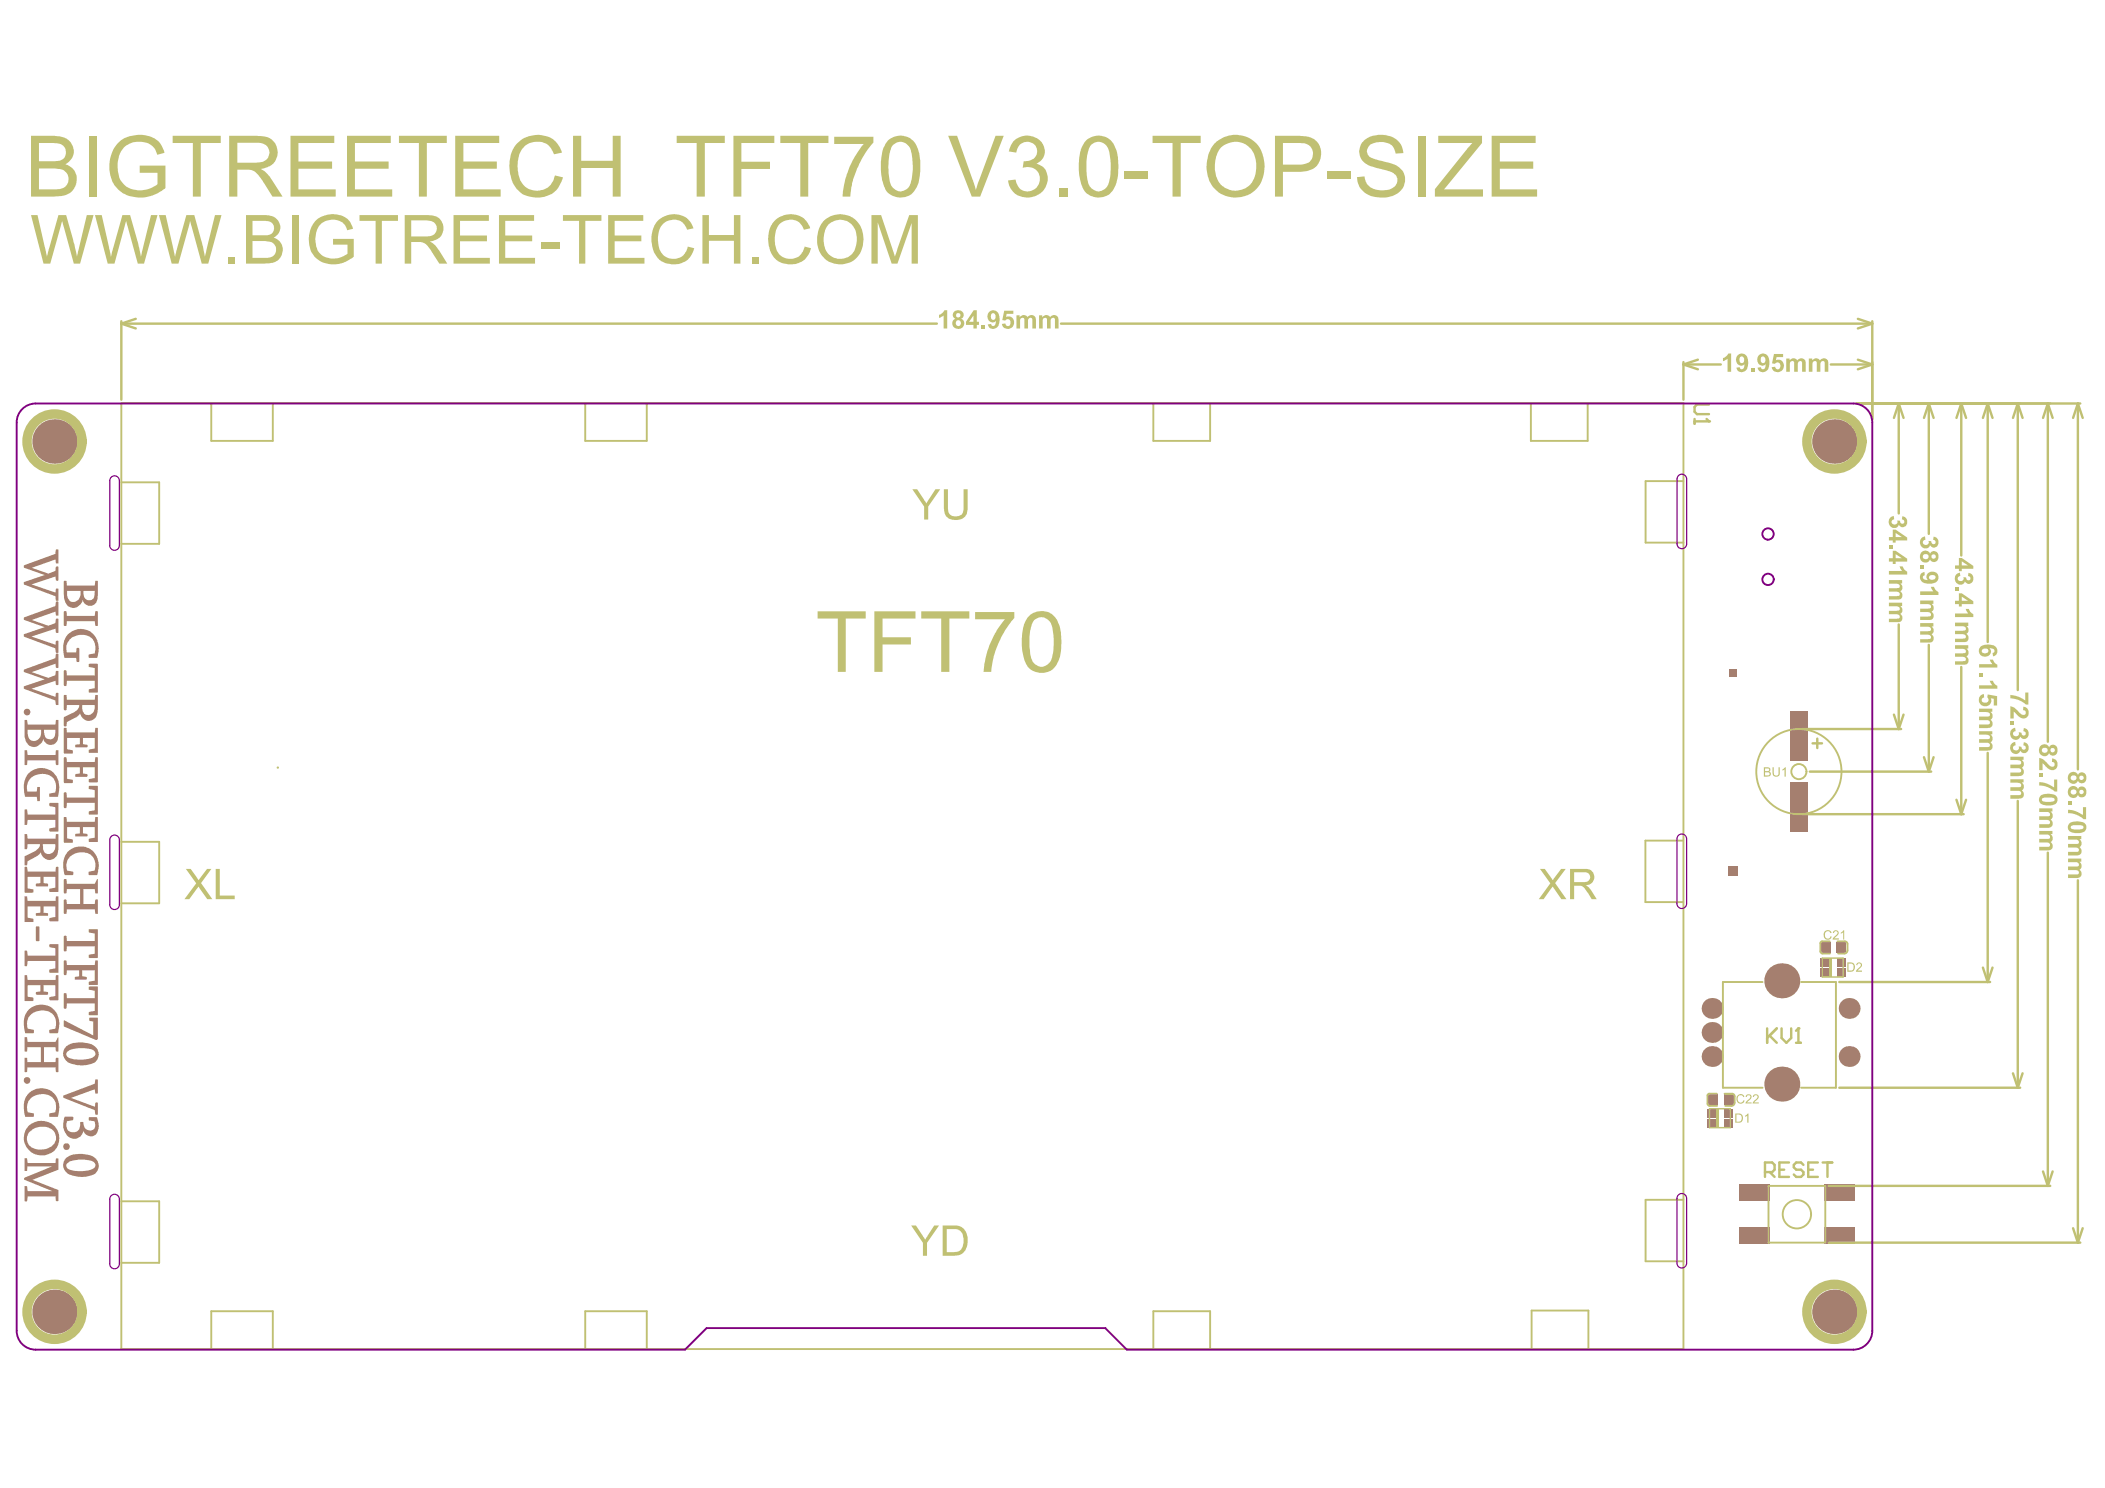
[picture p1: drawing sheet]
<svg xmlns="http://www.w3.org/2000/svg" width="297mm" height="210mm" viewBox="0 0 297 210" stroke-linecap="round" stroke-linejoin="round" font-family="sans-serif">
<g fill="#a57f6f">
<path d="M3.4 79.8l4.4-1.7 .1-.5h.3v1.9l-.3-.1-.1-.5-3.3 1.2 2.3 .8 1-.4 .1-.6h.3v2h-.2l-.1-.1-.1-.5-3.4 1.1 3.4 1.2 .1-.5 .3-.1v1.7h-.3l-.1-.6-4.4-1.7v-.3l2.9-1-2.9-1z"/>
<path d="M3.4 87.2l4.4-1.7 .1-.6h.3v1.9h-.3l-.1-.5-3.3 1.2 2.3 .8 1-.4 .1-.6h.3v1.9h-.3l-.1-.5-3.4 1.1 3.4 1.1 .1-.4 .3-.1v1.7l-.3-.1-.1-.6-4.4-1.6v-.3l2.9-1-2.9-1z"/>
<path d="M3.4 94.5l4.4-1.7 .1-.6 .3 .1v1.9h-.3l-.1-.6-3.3 1.2 2.3 .8 1-.3 .1-.7h.3v2h-.3l-.1-.6-3.4 1.2 3.4 1.1 .1-.5 .3-.1v1.8l-.3-.1-.1-.6-4.4-1.6v-.4l2.9-1-2.9-1z"/>
<path d="M3.5 105.9h.3l.1 .6h3.9l.1-.7h.3v2.1h-.2l-.1-.1-.1-.5h-3.9l-.1 .6h-.3z"/>
<path d="M3.9 109.2a2.56 2.56 0 0 1 3-.6 2.56 2.56 0 0 1 1.4 2.8l-.2 1h-1.1v-.5l.8-.2a1.87 1.87 0 0 0-.3-2 1.87 1.87 0 0 0-2-.5 1.89 1.89 0 0 0-1.6 2.5h1.3l.1-.7h.3v1.9l-.3 .1-.1-.6h-1.6l-.1-.2a3.6 3.6 0 0 1 .4-3z"/>
<path d="M3.5 114.2h.3l.1 .7h3.9v-1l-.8-.2v-.3v-.1h1.2v4h-1.1l-.1-.1v-.4l.8-.1v-1h-3.9l-.1 .7h-.3z"/>
<path d="M3.5 122.3h.3l.1 .6h3.9l.1-.6h.3v3.5h-1.2v-.4l.8-.2v-1.5h-1.7v.9h.6v.4h-1.6v-.4h.6v-.9h-1.8v1.6l.8 .2v.4h-1.2z"/>
<path d="M3.5 126.5h.3l.1 .6h3.9l.1-.7h.3v3.5h-1.2v-.4l.8-.1v-1.5h-1.7v.8l.7 .1v.4l-1.7-.1v-.3l.6-.1v-.8h-1.8v1.6l.8 .1v.4l-1.2 .1z"/>
<path d="M5.1 130.7h.5v2l-.1 .1h-.3l-.1-.1z"/>
<path d="M3.5 134.1l.3 .1 .1 .6h3.9v-1l-.8-.2v-.4h1.2v4l-1.2-.1v-.3l.8-.2v-1h-3.9l-.1 .7h-.3z"/>
<path d="M3.5 137.6h.3l.1 .6h3.9l.1-.6h.3v3.4l-1.1 .1-.1-.1v-.4l.8-.1v-1.5h-1.7v.9h.6l.1 .4h-.1h-1.5l-.1-.1v-.3h.6v-.9h-1.8v1.6l.7 .1 .1 .4-1.2 .1z"/>
<path d="M4.1 142.4l.3-.2a2.66 2.66 0 0 1 2.6-.2l.2 .1a3.1 3.1 0 0 1 .9 3.7l-1.1-.1v-.4l.8-.2 .1-.6a1.75 1.75 0 0 0-2.2-1.9 1.87 1.87 0 0 0-1.8 2.5l.8 .1 .1 .5-1.2 .1-.2-1.1a3.1 3.1 0 0 1 .3-1.8z"/>
<path d="M3.5 146.4h.3l.1 .6h3.9l.4-.7v.1v1.9h-.3l-.1-.6h-1.6v2.1h1.6l.1-.6h.3v2h-.3l-.1-.6h-3.9l-.1 .6h-.3v-2h.3l.1 .6h1.9v-2.1h-1.9l-.1 .6h-.3z"/>
<path d="M4.1 154.2l.3-.2a2.66 2.66 0 0 1 2.6-.2l.2 .1a3.1 3.1 0 0 1 .9 3.7l-1.1-.1v-.4l.8-.2 .1-.6a1.75 1.75 0 0 0-2.2-1.9 1.87 1.87 0 0 0-1.8 2.5l.8 .1 .1 .5-1.2 .1-.2-1.1a3.1 3.1 0 0 1 .3-1.8z"/>
<path d="M3.5 163.4h.3l.1 .7h3.9l.1-.7 .3 .1v1.5l-3.6 1.4 3.6 1.5v1.6l-.3-.1-.1-.6h-3.9l-.1 .7-.3-.1v-2.1l.3 .1 .1 .6h3.5l-4-1.6 .1-.3 3.9-1.6h-3.5l-.1 .6-.3 .1z"/>
<path d="M9.1 86.2l.3 .1v.6h4v-.6l.3-.1 .1 2-.4 .1v-.7h-4v.7h-.3l-.1-.1z"/>
<path d="M9.6 89.5a2.54 2.54 0 0 1 2.9-.5 2.54 2.54 0 0 1 1.4 2.6l-.1 .9-.1 .3-1.2-.1v-.4l.9-.2a2.04 2.04 0 0 0-.5-2.1 2.39 2.39 0 0 0-3 .1 1.73 1.73 0 0 0-.5 1.9h1.4v-.5h.4v1.9h-.4v-.6h-1.6l-.1-.2a3.4 3.4 0 0 1 .5-3.1z"/>
<path d="M9 94.6l.1-.1 .3 .1v.7h4v-1.1l-.8-.1-.1-.4 1.2-.1 .1 4.1h-1.3l.1-.5 .8-.1v-1.1h-4v.7l-.1 .1h-.2l-.1-.2z"/>
<path d="M9 102.7h.4v.6h4v-.6h.4v3.5h-1.3l.1-.5 .8-.1v-1.5h-1.7v.9h.6v.4h-1.7l.1-.4h.6v-.9h-1.8v1.6l.8 .2v.4h-1.2z"/>
<path d="M9.1 106.8l.3 .1v.6h4v-.6l.4-.1v3.5h-1.3l.1-.4 .8-.1v-1.6h-1.7v.9l.6 .1v.4h-1.7l.1-.4 .6-.1v-.9h-1.8v1.7l.7 .1 .1 .4-1.2 .1-.1-.2z"/>
<path d="M9 111.9l.1-.1 .3 .1v.6h4v-1l-.8-.2-.1-.4 1.2-.1 .1 4-1.3 .1 .1-.5 .8-.1v-1h-4v.6l-.1 .1h-.2l-.1-.1z"/>
<path d="M9 115.3h.4v.6h4v-.6h.4v3.4h-1.3l.1-.4 .8-.1v-1.5h-1.7v.9h.6v.4h-1.7l.1-.4h.6v-.9h-1.8v1.6l.7 .1 .1 .4-1.2 .1z"/>
<path d="M9.6 120.1l.2-.2a2.65 2.65 0 0 1 2.8-.2 2.37 2.37 0 0 1 1 1.1l.1 .2a3.2 3.2 0 0 1-.1 2.5h-1l-.1-.2 .1-.4 .8-.1 .1-.6a1.86 1.86 0 0 0-2.5-1.9 1.93 1.93 0 0 0-1.5 2.5l.8 .1v.5l-.1 .1-1.1-.1-.2-1v-.6a2.63 2.63 0 0 1 .7-1.7z"/>
<path d="M9.1 124l.3 .1v.6h4l.3-.7h.1v2h-.4v-.6h-1.6v2.1h1.6v-.6h.3l.1 2h-.4v-.6h-4v.6h-.4v-1.9l.1-.1 .3 .1v.5h1.9v-2.1h-1.9v.6h-.3z"/>
<path d="M9.1 132h.3v.7h4v-1l-.8-.1-.1-.5h1.3v4h-1.3l.1-.4 .8-.2v-1h-4v.6l-.3 .1z"/>
<path d="M9 135.6h.4v.5h4v-.6h.4v3.4h-1.3l.1-.4 .8-.2v-1.4h-1.8v.8l.6 .1v.4h-1.6v-.4l.6-.1v-.8h-1.8v.6l-.3 .1-.1-.2z"/>
<path d="M9 140.2l.4-.1v.7h4v-1l-.8-.2-.1-.4 1.2-.1 .1 4.1h-1.3l.1-.5 .8-.1v-1h-4v.6l-.1 .1h-.3z"/>
<path d="M9 144l.1-.1 4.1 2.2v-2l-.5-.1-.1-.4h1.2v3l-.3 .1-4.5-1.9z"/>
<path d="M8.9 154.5l4.5-1.6v-.6h.4l-.1 2-.3-.1v-.5l-3.4 1.2 3.4 1.2v-.5l.3-.1 .1 1.7h-.4v-.6l-4.4-1.7z"/>
<path d="M9.1 157.6h1.2v.4l-.8 .2a1.02 1.02 0 0 0 .7 1.5 1.02 1.02 0 0 0 1.1-1.3l.1-.1h.3a1.23 1.23 0 0 0 .7 1.1 .77 .77 0 0 0 .9-.2 .77 .77 0 0 0 .1-.9l-.1-.1-.8-.2v-.3h1.2a2.2 2.2 0 0 1-.3 2.4 1.1 1.1 0 0 1-1.6-.6 1.34 1.34 0 0 1-1.3 1.1 1.34 1.34 0 0 1-1.3-.9 2.83 2.83 0 0 1-.1-2.1z"/>
<path d="M6.2 102.9a1.12 1.12 0 0 0 .7 1.4 .74 .74 0 0 0 .9-.8v-.6zM3.9 102.9v.5a.94 .94 0 0 0 .3 .9 .94 .94 0 0 0 1 .1 1.26 1.26 0 0 0 .6-1.5zM3.5 101.6h.3l.1 .6h3.9l.1-.6h.3v1.7a1.59 1.59 0 0 1-.6 1.7 1.07 1.07 0 0 1-1.5-.8 1.33 1.33 0 0 1-2.1 .9l-.4-.6-.1-.6z"/>
<path d="M6 119.1a1.23 1.23 0 0 0 .7 1.4 1.06 1.06 0 0 0 1.1-1.4zM3.5 117.7h.3l.1 .6h3.9l.1-.6h.3v1.7a1.78 1.78 0 0 1-.6 1.7 1.23 1.23 0 0 1-1.8-.9l-.5 .5-1.4 .8-.1 .6h-.3v-1.3l1.5-.7a1.16 1.16 0 0 0 .6-1h-1.7l-.1 .7h-.3z"/>
<path d="M4 158.8a2.59 2.59 0 0 1 4.3 1.4 2.5 2.5 0 0 1-1.6 2.7 2.5 2.5 0 0 1-2.9-1 2.45 2.45 0 0 1 .2-3.1zM4.1 159.8a1.5 1.5 0 0 0 1.1 2.3 2.3 2.3 0 0 0 2.6-1.1 1.63 1.63 0 0 0-1.9-2.1 2.46 2.46 0 0 0-1.8 .9z"/>
<path d="M11.8 83.4v.1a.9 .9 0 0 0 1 1.1h.1a.96 .96 0 0 0 .5-1v-.2zM9.5 83.4v.3a.92 .92 0 0 0 .4 1.1 .92 .92 0 0 0 1.1-.1 1.47 1.47 0 0 0 .4-1.3zM9 82h.4v.6h4v-.6l.4-.1v1.8a1.73 1.73 0 0 1-.5 1.6 1.03 1.03 0 0 1-1.6-.7 1.31 1.31 0 0 1-1.4 1.2 1.31 1.31 0 0 1-1.2-1.4z"/>
<path d="M11.6 99.5a1.06 1.06 0 0 0 .9 1.4l.2-.1a1.14 1.14 0 0 0 .7-1.3zM9 98.1h.4v.6h4v-.6l.4-.1v1.8a1.61 1.61 0 0 1-1 1.9 1.28 1.28 0 0 1-1.5-1.1l-.4 .5-1.5 .8v.5l-.3 .1-.1-.2v-1.1l1.5-.8a1.16 1.16 0 0 0 .7-.9h-1.8v.6l-.3 .1-.1-.1z"/>
<path d="M9.4 148.4a.66 .66 0 0 0 .7 1h.4a4.7 4.7 0 0 0 2.8-.4 .69 .69 0 0 0 0-.7 .69 .69 0 0 0-.7-.3l-.2-.1a4.1 4.1 0 0 0-2.9 .4zM9.3 147.7a3.9 3.9 0 0 1 3.9-.2 1.47 1.47 0 0 1 .7 1.7 1.47 1.47 0 0 1-1.5 1 4.1 4.1 0 0 1-3-.5 1.36 1.36 0 0 1-.1-2z"/>
<path d="M9.4 164.2a.66 .66 0 0 0 .7 .9h.4a4.7 4.7 0 0 0 2.8-.4 .69 .69 0 0 0 0-.7 .69 .69 0 0 0-.7-.3h-.2a4.1 4.1 0 0 0-2.9 .4zM9.3 163.4a3.9 3.9 0 0 1 3.9-.2 1.47 1.47 0 0 1 .7 1.7 1.47 1.47 0 0 1-1.5 1 4.1 4.1 0 0 1-3-.5 1.36 1.36 0 0 1-.1-2z"/>
<circle cx="3.8" cy="100.4" r=".47"/>
<circle cx="3.8" cy="152.4" r=".46"/>
<circle cx="9.4" cy="161.8" r=".47"/>
<circle cx="260.9" cy="142.3" r="1.47"/>
<circle cx="251.4" cy="152.9" r="2.47"/>
<circle cx="241.6" cy="142.3" r="1.47"/>
<circle cx="241.6" cy="145.6" r="1.47"/>
<circle cx="260.9" cy="149" r="1.47"/>
<circle cx="251.4" cy="138.4" r="2.47"/>
<circle cx="241.6" cy="149" r="1.47"/>
<circle cx="258.9" cy="185.1" r="3.1"/>
<circle cx="258.9" cy="62.3" r="3.1"/>
<circle cx="7.7" cy="185.1" r="3.1"/>
<circle cx="7.7" cy="62.3" r="3.1"/>
</g>
<g fill="#a57f6f">
<path d="M244 94.4h1.1v1h-1.1z" fill-rule="evenodd"/>
<path d="M243.8 122.3h1.4v1.3h-1.4z" fill-rule="evenodd"/>
<path d="M241.1 154.4h1.4v1.5h-1.4z" fill-rule="evenodd"/>
<path d="M259.2 135.2h1.2v1.2h-1.2z" fill-rule="evenodd"/>
<path d="M259.2 132.9h1.3v1.5h-1.3z" fill-rule="evenodd"/>
<path d="M256.8 135.2h1.2v1.2h-1.2z" fill-rule="evenodd"/>
<path d="M257 132.9h1.4v1.5h-1.4z" fill-rule="evenodd"/>
<path d="M243.3 157.9h1.2v1.2h-1.2z" fill-rule="evenodd"/>
<path d="M240.9 157.9h1.2v1.2h-1.2z" fill-rule="evenodd"/>
<path d="M243.3 154.4h1.3v1.5h-1.3z" fill-rule="evenodd"/>
<path d="M259.2 136.6h1.2v1.2h-1.2z" fill-rule="evenodd"/>
<path d="M256.8 136.6h1.2v1.2h-1.2z" fill-rule="evenodd"/>
<path d="M243.3 156.4h1.2v1.2h-1.2z" fill-rule="evenodd"/>
<path d="M240.9 156.4h1.2v1.2h-1.2z" fill-rule="evenodd"/>
<path d="M252.6 100.4h2.4v6.9h-2.4z" fill-rule="evenodd"/>
<path d="M252.6 110.4h2.4v6.9h-2.4z" fill-rule="evenodd"/>
<path d="M257.4 173.2h4.3v2.2h-4.3z" fill-rule="evenodd"/>
<path d="M245.4 173.2h4.3v2.2h-4.3z" fill-rule="evenodd"/>
<path d="M257.4 167.2h4.3v2.2h-4.3z" fill-rule="evenodd"/>
<path d="M245.4 167.2h4.3v2.2h-4.3z" fill-rule="evenodd"/>
</g>
<g fill="none" stroke="#c0c073" stroke-width=".34">
<path d="M17.1 45.3v11.1M17.1 45.7l2.1 .6M17.1 45.7h115.1M19.2 45l-2.1 .7M149.7 45.7h114.5M237.6 51.1v5.3M237.6 51.4l2 .7M237.6 51.4h5.2M239.6 50.7l-2 .7M258.3 51.4h5.9M262 56.9h31.6M262.2 45l2 .7"/>
<path d="M262.2 50.7l2 .7M264.2 45.3v13.8M264.2 51.4l-2 .7M264.2 45.7l-2 .6M267.9 56.9l-.6 2.1M267.9 56.9v15.5M267.9 56.9l.7 2.1M272.2 56.9l-.7 2.1M272.2 56.9l.7 2.1M272.2 56.9v18.4M276.8 56.9l.6 2.1M276.8 56.9v21.5"/>
<path d="M276.8 56.9l-.7 2.1M280.5 56.9l-.7 2.1M280.5 56.9l.7 2.1M280.5 56.9v33.7M284.7 56.9l.7 2.1M284.7 56.9v40.4M284.7 56.9l-.6 2.1M289 56.9l-.7 2.1M289 56.9l.7 2.1M289 56.9v47.7M293.2 56.9l.7 2.1M293.2 56.9v51.6"/>
<path d="M293.2 56.9l-.7 2.1M267.9 88.1v14.7M272.2 91v17.8M276.8 94.1v20.8M39.2 108.3h.1M254.3 114.9h22.8M254.3 102.8h14M255.4 108.8h17.1M267.3 100.8l.6 2M268.6 100.8l-.7 2M271.5 106.8l.7 2M272.9 106.8l-.7 2"/>
<path d="M276.1 112.8l.7 2.1M277.4 112.8l-.6 2.1M280.5 106.2v32.3M284.7 113v40.4M259.5 138.5h21.3M279.8 136.5l.7 2M281.2 136.5l-.7 2M289 120.3v47M293.2 124.2v51.1M259.5 153.4h25.6M284.1 151.4l.6 2M285.4 151.4l-.7 2"/>
<path d="M258 175.3h35.6M258 167.3h31.3M288.3 165.3l.7 2M289.7 165.3l-.7 2M292.5 173.3l.7 2M293.9 173.3l-.7 2"/>
</g>
<g fill="none" stroke="#c0c073" stroke-width=".27">
<path d="M17.1 56.9h220.5v133.4h-220.5zM29.8 56.9v5.3h8.7v-5.3M82.6 56.9v5.3h8.7v-5.3M162.7 56.9v5.3h8.1v-5.3M216 56.9v5.3h8v-5.3M17.1 68h5.4v8.7h-5.4M237.6 67.9h-5.4v8.6h5.4M17.1 118.7h5.4v8.7h-5.4M237.5 118.6h-5.3v8.7h5.3M248.7 138.5h-5.6v14.9h5.6M254.1 138.5h5v14.9h-5M256.9 133v1.2"/>
<path d="M257.1 132.8h1.1M257.2 134.5h1M259.3 132.8h1M259.4 134.5h.9M260.7 133.2v.8M241 154.5v1.2M241.2 154.3h1.1M241.3 156h1M243.4 154.3h1M243.4 156h.9M244.8 154.6v.9M17.1 169.5h5.4v8.6h-5.4"/>
<path d="M237.6 169.2h-5.4v8.7h5.4M249.6 167.3h8v8h-8zM29.8 190.3v-5.3h8.7v5.3M82.6 190.3v-5.3h8.7v5.3M162.7 190.3v-5.3h8.1v5.3M216.1 190.2v-5.3h8v5.3"/>
</g>
<path d="M257.1 135.2h3v2.6h-3zM241.2 156.4h3v2.7h-3z" fill="none" stroke="#c0c073" stroke-width=".2"/>
<path d="M258.3 135.2v2.6M242.4 156.4v2.7" fill="none" stroke="#c0c073" stroke-width=".41"/>
<g fill="#c0c073">
<path d="M271.2 75.9l.4-.2 .1 .4a.4 .4 0 0 0-.3 .5 .4 .4 0 0 0 .5 .3 .4 .4 0 0 0 .2-.5l.4-.1a.31 .31 0 0 0 .2 .5 .31 .31 0 0 0 .4-.2 .31 .31 0 0 0-.2-.4v-.5a.78 .78 0 0 1 .6 .8 .78 .78 0 0 1-.7 .8l-.5-.4a.75 .75 0 0 1-.9 .4 .75 .75 0 0 1-.5-.9z"/>
<path d="M271 79.8h.5v.5h-.5z"/>
<path d="M271 83.4h1.8l-.3-.6h.4a1.17 1.17 0 0 0 .6 .7v.4h-2.5z"/>
<path d="M271 84.7h1.8v.5h-.2a.68 .68 0 0 1 0 1.1 .63 .63 0 0 1 .2 .8 .63 .63 0 0 1-.7 .4h-1.1v-.5h1a.34 .34 0 0 0 .5-.3 .34 .34 0 0 0-.5-.4h-1v-.4h1a.36 .36 0 0 0 .4-.1 .36 .36 0 0 0 .1-.3l-.4-.3h-1.1z"/>
<path d="M271 87.9h1.8v.5h-.2a.68 .68 0 0 1 0 1.1 .63 .63 0 0 1 .2 .7 .63 .63 0 0 1-.7 .4h-1.1v-.4h1a.34 .34 0 0 0 .5-.4 .34 .34 0 0 0-.5-.3h-1v-.5h1a.36 .36 0 0 0 .4 0 .36 .36 0 0 0 .1-.4l-.4-.2h-1.1z"/>
<path d="M262 135.9a.43 .43 0 0 1 .7 .1 .43 .43 0 0 1-.3 .6l-.3 .3h.6v.2h-.8l.1-.3 .3-.3a.31 .31 0 0 0 .3-.3 .31 .31 0 0 0-.3-.3l-.2 .1v.2l-.2-.1z"/>
<path d="M250.1 108.2h.2v.8a.35 .35 0 0 0 .3 .4 .35 .35 0 0 0 .4-.4v-.8h.1v.8a.51 .51 0 0 1-.5 .6 .51 .51 0 0 1-.5-.6z"/>
<path d="M251.5 108.5l.5-.3v1.4h-.2v-1.1l-.3 .2z"/>
<path d="M246.3 157.4l.4-.3v1.3h-.1v-1.1l-.3 .3z"/>
<path d="M271.1 77.9h.1a.71 .71 0 0 1 1.1 .2 .67 .67 0 0 1 .9-.3 .67 .67 0 0 1 .3 .9 .62 .62 0 0 1-.5 .6 .62 .62 0 0 1-.7-.4 .77 .77 0 0 1-1 .4 .77 .77 0 0 1-.3-1.1zM272.5 78.5a.35 .35 0 0 0 .7 0 .35 .35 0 0 0-.7 0zM271.4 78.3a.39 .39 0 0 0 .1 .5 .39 .39 0 0 0 .5-.1 .39 .39 0 0 0-.1-.5z"/>
<path d="M271 81l.6-.3v.5a.34 .34 0 0 0-.2 .4 .34 .34 0 0 0 .4 .2h.2a.79 .79 0 0 1 .1-1 .79 .79 0 0 1 1.1-.1l.2 .2 .1 .3a.87 .87 0 0 1-.8 1.1h-.5a1 1 0 0 1-1.2-1.1zM272.3 81.2a.44 .44 0 0 0 .2 .6 .44 .44 0 0 0 .5-.1 .37 .37 0 0 0 0-.5 .37 .37 0 0 0-.5 0z"/>
<path d="M260.7 135.8h.6l.2 .1a.67 .67 0 0 1 .2 .7 .67 .67 0 0 1-.5 .5h-.5zM260.8 135.9v1h.5l.2-.1 .1-.2a.44 .44 0 0 0-.5-.7z"/>
<path d="M248.9 108.2h.5a.33 .33 0 0 1 .4 .2 .33 .33 0 0 1-.2 .4l.1 .1a.37 .37 0 0 1 .2 .4 .37 .37 0 0 1-.5 .3h-.5zM249.1 108.4v.4h.3a.21 .21 0 0 0 .2-.2 .21 .21 0 0 0-.3-.2zM249.1 108.9v.5h.3a.24 .24 0 0 0 .3-.3 .24 .24 0 0 0-.3-.2z"/>
<path d="M244.9 157.1h.6l.2 .1 .2 .4v.3a.47 .47 0 0 1-.6 .5h-.4zM245 157.2v1h.4a.51 .51 0 0 0 .4-.5 .51 .51 0 0 0-.5-.5z"/>
</g>
<path d="M249.4 145.1v2M249.7 146.1l1 1M250.7 145.1l-1.3 1.3M251.4 145.1v1.3l.7 .7 .7-.7v-1.3M253.4 147.1h.7M253.8 145.1v2" fill="none" stroke="#c0c073" stroke-width=".34"/>
<circle cx="253.8" cy="145.1" r=".17" fill="#c0c073"/>
<path d="M239.1 59.1v.7M239.1 59.4h2.1M241.2 57.1h-1.7l-.4 .3v.7l.4 .3h1.7M255.8 104.9h1.3M256.4 104.2v1.3M253.8 145.1l-.4 .3" fill="none" stroke="#c0c073" stroke-width=".34"/>
<circle cx="241.2" cy="59.4" r=".17" fill="#c0c073"/>
<path d="M240.8 59.1l.4 .3" fill="none" stroke="#c0c073" stroke-width=".34"/>
<g fill="#c0c073">
<path d="M217.3 122.6h.7l1.1 1.6 1.2-1.6h.6l-1.5 2 1.6 2.2h-.7l-1.2-1.8-1.3 1.8h-.7l1.7-2.2z"/>
<path d="M128.6 172.9h.7l1.2 2 1.3-2h.7l-1.7 2.4v1.8h-.6v-1.8z"/>
<path d="M128.7 69h.7l1.3 2 1.3-2h.7l-1.7 2.5v1.8h-.6v-1.8z"/>
<path d="M133.2 69h.6v2.5a1.13 1.13 0 0 0 .7 1.3 1.13 1.13 0 0 0 1.4-.5l.1-.4v-2.9h.5v2.5a1.53 1.53 0 0 1-1.7 1.9 1.48 1.48 0 0 1-1.6-1.7z"/>
<path d="M276 81l.6-.2v.5a.39 .39 0 0 0-.3 .5 .39 .39 0 0 0 .7 .1l.1-.2v-.3l.3 .1a.31 .31 0 0 0 .2 .4 .31 .31 0 0 0 .4-.2 .31 .31 0 0 0-.2-.4h-.1l.1-.5a.79 .79 0 0 1 .7 .8 .79 .79 0 0 1-.8 .8l-.4-.4a.75 .75 0 0 1-1 .4 .75 .75 0 0 1-.5-.9z"/>
<path d="M275.9 82.9h.5v.5h-.5z"/>
<path d="M275.9 86.5h1.8l-.3-.6h.4a1.17 1.17 0 0 0 .7 .7v.4h-2.6z"/>
<path d="M275.9 87.8h1.8v.5h-.2a.67 .67 0 0 1 0 1.1 .63 .63 0 0 1 .3 .8 .63 .63 0 0 1-.7 .4h-1.2v-.5h1.1a.34 .34 0 0 0 .4-.3 .34 .34 0 0 0-.4-.3h-1.1v-.5h1a.36 .36 0 0 0 .4-.1 .36 .36 0 0 0 .1-.3l-.4-.3h-1.1z"/>
<path d="M275.9 91h1.8v.5h-.2a.67 .67 0 0 1 0 1.1 .63 .63 0 0 1 .3 .8 .63 .63 0 0 1-.7 .4h-1.2v-.5h1.1a.34 .34 0 0 0 .4-.3 .34 .34 0 0 0-.4-.4h-1.1v-.4h1a.36 .36 0 0 0 .4-.1 .36 .36 0 0 0 .1-.3l-.4-.3h-1.1z"/>
<path d="M266.7 73l.5-.2 .1 .5a.4 .4 0 0 0-.3 .4 .4 .4 0 0 0 .5 .3 .4 .4 0 0 0 .2-.5h.4a.31 .31 0 0 0 .2 .4 .31 .31 0 0 0 .4-.2 .31 .31 0 0 0-.3-.4v-.5a.78 .78 0 0 1 .7 .8 .78 .78 0 0 1-.8 .8l-.4-.4a.75 .75 0 0 1-.9 .4 .75 .75 0 0 1-.5-.8z"/>
<path d="M266.5 76.9h.6v.5h-.6z"/>
<path d="M266.5 80.5h1.9l-.4-.6h.5a1.17 1.17 0 0 0 .6 .7v.5h-2.6z"/>
<path d="M266.5 81.8h1.9v.5h-.2a.68 .68 0 0 1 0 1.1 .63 .63 0 0 1 .2 .8 .63 .63 0 0 1-.7 .4h-1.2v-.5h1.1a.34 .34 0 0 0 .5-.3 .34 .34 0 0 0-.5-.3h-1.1v-.5h1.1a.36 .36 0 0 0 .3-.1 .36 .36 0 0 0 .2-.3l-.4-.3h-1.2z"/>
<path d="M266.5 85h1.9v.5h-.2a.68 .68 0 0 1 0 1.1 .63 .63 0 0 1 .2 .8 .63 .63 0 0 1-.7 .4h-1.2v-.5h1.1a.34 .34 0 0 0 .5-.3 .34 .34 0 0 0-.5-.4h-1.1v-.4h1.1a.36 .36 0 0 0 .3-.1 .36 .36 0 0 0 .2-.3l-.4-.3h-1.2z"/>
<path d="M291.8 113h.5v.5h-.5z"/>
<path d="M291.8 114.2l1.1 .2 1 .6v-1.1h.5v1.7h-.4l-1-.7-1.2-.2z"/>
<path d="M291.8 117.9h1.9v.5h-.2a.71 .71 0 0 1 0 1.1 .64 .64 0 0 1 .2 .8 .64 .64 0 0 1-.7 .4h-1.2v-.5h1.1a.33 .33 0 0 0 .5-.3 .33 .33 0 0 0-.5-.3h-1.1v-.6h1.1a.34 .34 0 0 0 .5-.3 .34 .34 0 0 0-.6-.3h-1z"/>
<path d="M291.8 121.1h1.9v.5h-.2a.71 .71 0 0 1 0 1.1 .64 .64 0 0 1 .2 .8 .64 .64 0 0 1-.7 .4h-1.2v-.5h1.1a.33 .33 0 0 0 .5-.4 .33 .33 0 0 0-.5-.3h-1.1v-.5h1.1a.34 .34 0 0 0 .5-.3 .34 .34 0 0 0-.6-.3h-1z"/>
<path d="M283.7 98l1.1 .3 1 .5v-1.1h.4v1.7h-.3l-.6-.4-.5-.3-1.1-.2z"/>
<path d="M283.7 99.6l.6 .2 .6 .6a.71 .71 0 0 0 .9 .3 .37 .37 0 0 0 0-.3 .37 .37 0 0 0-.3-.2v-.5a.84 .84 0 0 1 .7 1.3 .84 .84 0 0 1-1.4 0l-.6-.6v1h-.5z"/>
<path d="M283.7 101.8h.5v.5h-.5z"/>
<path d="M283.9 102.9l.5-.2v.5a.39 .39 0 0 0-.3 .6 .39 .39 0 0 0 .7-.1l.1-.1v-.3l.3 .1a.32 .32 0 0 0 .3 .4 .32 .32 0 0 0 .4-.3 .32 .32 0 0 0-.4-.3l.1-.5a.75 .75 0 0 1 .7 .9 .75 .75 0 0 1-.9 .6l-.3-.3a.75 .75 0 0 1-1 .4 .75 .75 0 0 1-.4-.9z"/>
<path d="M283.9 104.9l.5-.3v.5a.38 .38 0 0 0-.3 .5 .38 .38 0 0 0 .5 .2 .39 .39 0 0 0 .3-.5l.3 .1a.33 .33 0 0 0 .3 .4 .33 .33 0 0 0 .4-.3 .33 .33 0 0 0-.4-.3l.1-.5a.75 .75 0 0 1 .7 .8 .75 .75 0 0 1-.9 .7l-.3-.3a.74 .74 0 0 1-1 .4 .74 .74 0 0 1-.4-.9z"/>
<path d="M283.7 106.7h1.8v.5h-.2a.68 .68 0 0 1 0 1.1 .65 .65 0 0 1 .3 .8 .65 .65 0 0 1-.7 .4h-1.2v-.5h1.1a.33 .33 0 0 0 .4-.3 .33 .33 0 0 0-.4-.3h-1.1v-.5h1a.34 .34 0 0 0 .5-.3 .34 .34 0 0 0-.4-.3l-1.1-.1z"/>
<path d="M283.7 109.9h1.8v.5h-.2a.68 .68 0 0 1 0 1.1 .65 .65 0 0 1 .3 .8 .65 .65 0 0 1-.7 .4h-1.2v-.5h1.1a.33 .33 0 0 0 .4-.3 .33 .33 0 0 0-.4-.3h-1.1v-.6h1a.34 .34 0 0 0 .5-.2 .34 .34 0 0 0-.4-.4h-1.1z"/>
<path d="M287.8 106.9l.6 .2 .6 .7a.54 .54 0 0 0 .9 .2 .34 .34 0 0 0-.3-.5v-.5a.83 .83 0 0 1 .7 .9 .83 .83 0 0 1-.8 .7l-.5-.2-.8-.7v.9h-.4z"/>
<path d="M287.8 109.1h.5v.5h-.5z"/>
<path d="M287.8 110.3l1.1 .2 1 .6v-1.1h.4v1.7h-.4l-.6-.5-.6-.3-.9-.1z"/>
<path d="M287.8 114h1.8v.5h-.2a.71 .71 0 0 1 0 1.1 .64 .64 0 0 1 .2 .8 .64 .64 0 0 1-.7 .4h-1.1v-.5h1a.33 .33 0 0 0 .5-.3 .33 .33 0 0 0-.5-.3h-1v-.6h1a.34 .34 0 0 0 .5-.3 .34 .34 0 0 0-.5-.3h-1z"/>
<path d="M287.8 117.2h1.8v.5h-.2a.71 .71 0 0 1 0 1.1 .64 .64 0 0 1 .2 .8 .64 .64 0 0 1-.7 .4h-1.1v-.5h1a.33 .33 0 0 0 .5-.4 .33 .33 0 0 0-.5-.3h-1v-.5h1a.34 .34 0 0 0 .5-.3 .34 .34 0 0 0-.5-.3h-1z"/>
<path d="M245.1 154.6l.3-.2 .3-.1 .4 .2 .1 .2-.2 .1a.43 .43 0 0 0-.6-.2 .43 .43 0 0 0-.2 .6 .39 .39 0 0 0 .4 .4 .39 .39 0 0 0 .4-.4h.2l-.1 .3-.3 .2a.66 .66 0 0 1-.7-.3 .66 .66 0 0 1 0-.8z"/>
<path d="M246.5 154.4h.2a.42 .42 0 0 1 .5 .3 .42 .42 0 0 1-.3 .5l-.4 .3h.7v.2h-.9l.1-.3 .3-.3a.31 .31 0 0 0 .3-.3 .31 .31 0 0 0-.2-.3h-.2l-.1 .2h-.2z"/>
<path d="M247.4 154.5l.3-.1a.41 .41 0 0 1 .5 .3 .41 .41 0 0 1-.3 .5l-.4 .3h.7v.2h-.9l.1-.4 .3-.2a.32 .32 0 0 0 .3-.3 .32 .32 0 0 0-.2-.3l-.3 .1v.1h-.2z"/>
<path d="M221.6 122.6h1.9a1.18 1.18 0 0 1 1.5 .9 1.18 1.18 0 0 1-1.2 1.4l.6 .5 .9 1.4h-.7l-.7-1.1a1.14 1.14 0 0 0-1.1-.8h-.7v1.9h-.5zM222.1 123v1.4h1.2a.75 .75 0 0 0 .9-.3 .75 .75 0 0 0-.1-.9l-.3-.2z"/>
<path d="M133 172.9h1.5a1.76 1.76 0 0 1 2 1.9v.2a1.89 1.89 0 0 1-2 2.1h-1.5zM133.6 173.4v3.2h.9a1.27 1.27 0 0 0 1.5-1.3 1.66 1.66 0 0 0-.8-1.8z"/>
<path d="M276.4 78.7h.4l1.7 1.1v.4h-1.7v.4h-.4v-.4h-.5v-.4h.5zM276.8 79.2v.6h.9z"/>
<path d="M276.4 83.7h.4l1.7 1.1v.4h-1.7v.4h-.4v-.4h-.5v-.5h.5zM276.8 84.2v.5h.9z"/>
<path d="M267.1 74.7h.4l1.6 1.1v.4h-1.6v.3h-.4v-.3h-.6v-.4h.6zM267.5 75.2v.6h.9z"/>
<path d="M267.1 77.7h.4l1.6 1.1v.4h-1.6v.4h-.4v-.4h-.6v-.5h.6zM267.5 78.2v.5h.9z"/>
<path d="M292 109.1a.72 .72 0 0 1 1.2 .2 .67 .67 0 0 1 .9-.3 .67 .67 0 0 1 .3 .9 .62 .62 0 0 1-.5 .6 .62 .62 0 0 1-.7-.4 .79 .79 0 0 1-1.1 .3 .79 .79 0 0 1-.2-1.2zM293.4 109.7a.31 .31 0 0 0 .6 0 .31 .31 0 0 0-.6 0zM292.3 109.5a.39 .39 0 0 0 .1 .5 .39 .39 0 0 0 .5 0 .39 .39 0 0 0-.1-.6h-.4z"/>
<path d="M291.9 111.2l.1-.1a.71 .71 0 0 1 1.2 .2 .67 .67 0 0 1 .9-.2 .67 .67 0 0 1 .3 .9 .62 .62 0 0 1-.6 .5 .62 .62 0 0 1-.6-.4 .78 .78 0 0 1-1.1 .3 .78 .78 0 0 1-.2-1.1zM293.4 111.7a.3 .3 0 0 0 .6 0 .3 .3 0 0 0-.6 0zM292.2 111.5a.39 .39 0 0 0 .2 .6 .39 .39 0 0 0 .5-.2 .39 .39 0 0 0-.2-.5z"/>
<path d="M291.9 116.2a2 2 0 0 1 2.4 .1l.1 .1a.87 .87 0 0 1-1 1.1h-.4a1.07 1.07 0 0 1-1.2-.7zM292.2 116.5a.32 .32 0 0 0 .1 .4 .32 .32 0 0 0 .3 .1h1a.31 .31 0 0 0 .4-.3 .31 .31 0 0 0-.4-.3h-1.1z"/>
<path d="M287.9 105.3a.72 .72 0 0 1 1.2 .1 .67 .67 0 0 1 .9-.3 .67 .67 0 0 1 .3 .9 .62 .62 0 0 1-.5 .6 .62 .62 0 0 1-.7-.4 .79 .79 0 0 1-1.1 .3 .79 .79 0 0 1-.1-1.2zM289.3 105.8a.35 .35 0 0 0 .7 0 .35 .35 0 0 0-.7 0zM288.2 105.6a.39 .39 0 0 0 .1 .5 .39 .39 0 0 0 .5 0 .39 .39 0 0 0 0-.6h-.4z"/>
<path d="M287.9 112.3a2 2 0 0 1 2.3 .1l.1 .1a.87 .87 0 0 1-1 1.1h-.3a1.07 1.07 0 0 1-1.3-.7zM288.2 112.6a.32 .32 0 0 0 0 .4 .32 .32 0 0 0 .4 .1h.9a.31 .31 0 0 0 .4-.3 .31 .31 0 0 0-.4-.3h-1z"/>
</g>
<path d="M249.1 165.3h1l.3-.3v-.7l-.3-.3h-1v2M249.7 165.3l.7 .7M251.1 165h.7M252.4 164h-1.3v2h1.3M254.5 164.3l-.4-.3h-.6l-.4 .3v.4l.4 .3h.6l.4 .3v.4l-.4 .3h-.6l-.4-.3M255.2 165h.6M256.5 164h-1.3v2h1.3M257.2 164h1.4M257.9 164v2" fill="none" stroke="#c0c073" stroke-width=".34"/>
<g fill="#c0c073">
<path d="M257.5 131.4l.2-.2h.4l.3 .3 .1 .1h-.2a.43 .43 0 0 0-.6-.2 .43 .43 0 0 0-.2 .6v.1a.39 .39 0 0 0 .4 .3 .39 .39 0 0 0 .4-.3l.2 .1-.2 .3h-.2a.69 .69 0 0 1-.7-.3 .69 .69 0 0 1 .1-.8z"/>
<path d="M258.7 131.4l.3-.2h.1a.44 .44 0 0 1 .4 .5 .44 .44 0 0 1-.4 .4l-.3 .3h.7v.1h-.9l.1-.2 .3-.3a.37 .37 0 0 0 .3-.6 .26 .26 0 0 0-.3 0 .26 .26 0 0 0-.2 .2h-.2z"/>
<path d="M259.8 131.6l.4-.4v1.3h-.1v-1l-.3 .2z"/>
<path d="M115.4 86.2h6.8v1.1h-2.9v7.5h-1.1v-7.5h-2.8z"/>
<path d="M123.4 86.2h5.8v1.1h-4.7v2.6h4v1h-4v3.9h-1.1z"/>
<path d="M130 86.2h6.8v1.1h-2.8v7.5h-1.2v-7.5h-2.8z"/>
<path d="M137.6 86.3h5.5v.9l-.3 .3a13.9 13.9 0 0 0-2.1 3.8l-.5 1.3-.3 2.2h-1.1l.1-1.2a13.4 13.4 0 0 1 1.4-4.1l.4-.7 1.1-1.4h-4.2z"/>
<path d="M132.5 44.4l.5-.2 .3-.4h.4v2.5h-.5v-1.8l-.7 .3z"/>
<path d="M138.5 45.9h.5v.4h-.5z"/>
<path d="M141.7 43.8h1.3v.5h-1v.4l.2-.1a.88 .88 0 0 1 .9 .8 .88 .88 0 0 1-.7 1 .88 .88 0 0 1-1-.7l.5-.1a.38 .38 0 0 0 .5 .4 .38 .38 0 0 0 .2-.6 .4 .4 0 0 0-.3-.4 .4 .4 0 0 0-.5 .2h-.4z"/>
<path d="M143.4 44.5h.5v.2a.63 .63 0 0 1 1.1 0 .64 .64 0 0 1 .8-.2 .64 .64 0 0 1 .4 .7v1.1h-.5v-1a.34 .34 0 0 0-.3-.5 .34 .34 0 0 0-.3 .5v1h-.5v-1a.34 .34 0 0 0-.3-.5 .34 .34 0 0 0-.4 .5v1h-.5z"/>
<path d="M146.6 44.5h.5v.2a.63 .63 0 0 1 1.1 0 .64 .64 0 0 1 .8-.2 .64 .64 0 0 1 .4 .7v1.1h-.5v-1a.34 .34 0 0 0-.3-.5 .34 .34 0 0 0-.3 .5v1h-.6v-1a.34 .34 0 0 0-.2-.5 .34 .34 0 0 0-.4 .5v1h-.5z"/>
<path d="M26.2 122.6h.7l1.1 1.6 1.2-1.6h.6l-1.4 2 1.6 2.2h-.7l-1.3-1.8-1.3 1.8h-.7l1.7-2.2z"/>
<path d="M30.4 122.6h.6v3.7h2.1v.5h-2.7z"/>
<path d="M279.3 93.7h1.8l-.3-.7h.4l.2 .4 .4 .4v.4h-2.5z"/>
<path d="M279.3 95h.5v.5h-.5z"/>
<path d="M279.3 96.7h1.8l-.3-.7h.4l.2 .5 .4 .2v.5h-2.5z"/>
<path d="M279.4 98.1l.5-.2 .1 .5a.38 .38 0 0 0-.3 .5 .38 .38 0 0 0 .5 .2 .41 .41 0 0 0 .4-.3 .41 .41 0 0 0-.2-.4l.1-.4 1.3 .2v1.3h-.5v-.9l-.4-.1a.87 .87 0 0 1-.8 1.1 .87 .87 0 0 1-.8-1.1z"/>
<path d="M279.3 100h1.8v.4h-.2a.68 .68 0 0 1 0 1.1 .65 .65 0 0 1 .3 .8 .65 .65 0 0 1-.7 .4h-1.2v-.5h1.1a.33 .33 0 0 0 .4-.3 .33 .33 0 0 0-.4-.3h-1.1v-.5h1a.34 .34 0 0 0 .5-.3 .34 .34 0 0 0-.4-.3l-1.1-.1z"/>
<path d="M279.3 103.2h1.8v.4h-.2a.68 .68 0 0 1 0 1.1 .65 .65 0 0 1 .3 .8 .65 .65 0 0 1-.7 .4h-1.2v-.5h1.1a.33 .33 0 0 0 .4-.3 .33 .33 0 0 0-.4-.3h-1.1v-.5h1a.34 .34 0 0 0 .5-.3 .34 .34 0 0 0-.4-.3l-1.1-.1z"/>
<path d="M243.1 50.5l.5-.2 .3-.4h.4v2.5h-.5v-1.8l-.7 .4z"/>
<path d="M247.1 52h.5v.4h-.5z"/>
<path d="M250.3 49.9h1.3v.5h-.9l-.1 .4 .2-.1a.87 .87 0 0 1 .9 .8 .87 .87 0 0 1-.7 1 .87 .87 0 0 1-1-.7l.5-.1a.39 .39 0 0 0 .5 .4 .39 .39 0 0 0 .2-.5 .42 .42 0 0 0-.3-.5 .42 .42 0 0 0-.4 .2h-.4z"/>
<path d="M252.1 50.6h.4v.2a.63 .63 0 0 1 1.1 0l.2-.1a.62 .62 0 0 1 .7-.1 .62 .62 0 0 1 .3 .7v1.1h-.5v-1a.34 .34 0 0 0-.3-.5 .34 .34 0 0 0-.3 .5v1h-.5v-1a.34 .34 0 0 0-.3-.5 .34 .34 0 0 0-.3 .5v1h-.5z"/>
<path d="M255.2 50.6h.5v.2a.63 .63 0 0 1 1.1 0l.1-.1a.62 .62 0 0 1 .8-.1 .62 .62 0 0 1 .3 .7v1.1h-.5v-1a.34 .34 0 0 0-.3-.5 .34 .34 0 0 0-.3 .5v1h-.5v-1a.34 .34 0 0 0-.3-.5 .34 .34 0 0 0-.3 .5v1h-.6z"/>
<path d="M4.4 30.3h.9l1.3 5.9 1.6-5.9h1.1l1.2 4.1 .4 1.8 1.3-5.9h1l-1.9 6.9h-.9l-1.6-6-1.7 6h-1z"/>
<path d="M13.4 30.3h1l1.2 5.9 1.7-5.9h1.1l1 3.8 .5 2.1 1.4-5.9h.9l-1.9 6.9h-.9l-1.6-6-1.6 6h-1z"/>
<path d="M22.4 30.3h1l1.3 5.9 1.6-5.9h1.1l1.2 4.5 .3 1.4 1.4-5.9h1l-1.9 6.9h-.9l-1.7-6-1.6 6h-1z"/>
<path d="M32.2 36.2h1v1h-1z"/>
<path d="M41.3 30.3h.9v6.9h-.9z"/>
<path d="M44.5 31.2a3.4 3.4 0 0 1 4.8 0l.5 1.1-.8 .2a2.16 2.16 0 0 0-3.1-1.3 2.82 2.82 0 0 0-1.4 3 2.49 2.49 0 0 0 3.4 2.1l1.1-.5v-1.3h-2v-.8h2.9l-.1 2.6a4.1 4.1 0 0 1-5.4-.1 3.9 3.9 0 0 1-.8-2.6v-.1a3.7 3.7 0 0 1 .9-2.3z"/>
<path d="M50.7 30.3h5.5v.9h-2.3v6h-.9v-6h-2.3z"/>
<path d="M64 30.3h5v.9h-4.1v2h3.8v.8h-3.8v2.4h4.2v.8h-5.1z"/>
<path d="M70.4 30.3h5v.9h-4.1v2h3.8v.8h-3.8v2.4h4.2v.8h-5.1z"/>
<path d="M76.3 34.3h2.6v.8h-2.6z"/>
<path d="M79.4 30.3h5.5v.9h-2.3v6h-.9v-6h-2.3z"/>
<path d="M85.8 30.3h5v.9h-4.1v2h3.8v.8h-3.8v2.4h4.2v.8h-5.1z"/>
<path d="M92.8 31.2a3.1 3.1 0 0 1 4.6 0l.5 1-1 .2a1.89 1.89 0 0 0-2.7-1.2 2.69 2.69 0 0 0-1.4 2.7 2.32 2.32 0 0 0 2 2.6 1.94 1.94 0 0 0 2.2-1.7l1 .2a3 3 0 0 1-4.5 1.9l-.3-.2a4.2 4.2 0 0 1-.4-5.5z"/>
<path d="M99.1 30.3h.9v2.9h3.6v-2.9h.9v6.9h-.9v-3.2h-3.6v3.2h-.9z"/>
<path d="M106.1 36.2h1v1h-1z"/>
<path d="M109.3 31.2a3.2 3.2 0 0 1 4.2-.3l.5 .6 .3 .7-.9 .2a2.07 2.07 0 0 0-2.2-1.4 2.07 2.07 0 0 0-1.8 2 3.3 3.3 0 0 0 1 3.2 2.08 2.08 0 0 0 3.1-1.4l1 .2a3.2 3.2 0 0 1-1.2 1.8 3.3 3.3 0 0 1-4.1-.5 4.3 4.3 0 0 1 .1-5.1z"/>
<path d="M123 30.3h1.3l2 5.9 2-5.9h1.2v6.9h-.9v-5.7l-2 5.7h-.8l-1.9-5.8v5.8h-.9z"/>
<path d="M12.6 19.2h1.1v8.5h-1.1z"/>
<path d="M16.5 20.3a4.1 4.1 0 0 1 3.2-1.3 3.3 3.3 0 0 1 3.5 2.6l-1 .2a2.52 2.52 0 0 0-3.2-1.8 3 3 0 0 0-2.4 3.1 4.2 4.2 0 0 0 .7 2.7 3.3 3.3 0 0 0 3.3 .9l.6-.1 1-.6v-1.6h-2.5v-1h3.6v3.1a5.4 5.4 0 0 1-5.9 .8 4.1 4.1 0 0 1-2-3.9v-.1a4.9 4.9 0 0 1 1.1-3z"/>
<path d="M24.4 19.2h6.8v1h-2.9v7.5h-1.1v-7.5h-2.8z"/>
<path d="M41 19.2h6.2v1h-5.1v2.6h4.8v1h-4.8v2.9h5.3v1h-6.4z"/>
<path d="M49 19.2h6.1v1h-5v2.6h4.7v1h-4.7v2.9h5.2v1h-6.3z"/>
<path d="M56.3 19.2h6.7v1h-2.8v7.5h-1.1v-7.5h-2.8z"/>
<path d="M64.2 19.2h6.2v1h-5v2.6h4.7v1h-4.7v2.9h5.2v1h-6.4z"/>
<path d="M73 20.2a3.9 3.9 0 0 1 5.6-.1l.4 .6 .3 .8-1.1 .3a2.36 2.36 0 0 0-3.2-1.7 2.98 2.98 0 0 0-1.9 3 3.8 3.8 0 0 0 1.2 3.4 2.6 2.6 0 0 0 4-1.8l1.1 .4a3.8 3.8 0 0 1-1.5 2.2 4.3 4.3 0 0 1-4.5-.2 4.8 4.8 0 0 1-1.5-4v-.2a4 4 0 0 1 1.1-2.7z"/>
<path d="M80.9 19.2h1.1v3.5h4.5v-3.5h1.1v8.5h-1.1v-4h-4.5v4h-1.1z"/>
<path d="M95.5 19.2h6.8v1h-2.8v7.5h-1.2v-7.5h-2.8z"/>
<path d="M103.5 19.2h5.8v1h-4.7v2.6h4.1v1h-4.1v3.9h-1.1z"/>
<path d="M110.1 19.2h6.8v1h-2.9v7.5h-1.1v-7.5h-2.8z"/>
<path d="M117.7 19.3h5.5v.8l-.6 .8a13.5 13.5 0 0 0-1.8 3.4l-.6 1.6-.2 1.8h-1.1l.1-.8a13.4 13.4 0 0 1 1.5-4.5l1.4-2.1h-4.2z"/>
<path d="M133.8 19.2h1.3l2.6 7.6 2.8-7.6h1.1l-3.3 8.5h-1.2z"/>
<path d="M143 19.9a2.61 2.61 0 0 1 4.4 1.3 1.88 1.88 0 0 1-1.1 1.9 2.25 2.25 0 0 1 1.2 3.4 2.89 2.89 0 0 1-5.1-.3l-.2-.7 1.1-.2a1.72 1.72 0 0 0 1.8 1.7 1.72 1.72 0 0 0 1.6-1.8 1.72 1.72 0 0 0-1.8-1.6l-.6 .1 .2-1a1.63 1.63 0 0 0 1.9-1.5 1.49 1.49 0 0 0-1.7-1.2 1.49 1.49 0 0 0-1.3 1.5l-1-.1 .3-.9z"/>
<path d="M149.5 26.5h1.2v1.2h-1.2z"/>
<path d="M158.7 24.1h3.3v1.1h-3.3z"/>
<path d="M162.6 19.2h6.8v1h-2.8v7.5h-1.1v-7.5h-2.9z"/>
<path d="M187.3 24.1h3.3v1.1h-3.3z"/>
<path d="M192.2 20.1a3.8 3.8 0 0 1 4.3-.7 2.49 2.49 0 0 1 1.5 2.2l-1.1 .1a1.92 1.92 0 0 0-2.4-1.6 1.34 1.34 0 0 0-1.5 1.6v.1a2.73 2.73 0 0 0 1.9 .9h.3a4.3 4.3 0 0 1 2.7 1.4 2.44 2.44 0 0 1-1.9 3.7 4 4 0 0 1-4.1-1.4l-.3-.8-.1-.6 1-.1a2.23 2.23 0 0 0 2.7 2 1.68 1.68 0 0 0 2-1.7 2.09 2.09 0 0 0-1.8-1.2l-.8-.2a3.8 3.8 0 0 1-2.5-1.4 2.09 2.09 0 0 1 .1-2.3z"/>
<path d="M200 19.2h1.2v8.5h-1.2z"/>
<path d="M203 19.2h6.1v1l-5.3 6.5h5.5v1h-6.8v-1l5.3-6.5h-4.8z"/>
<path d="M210.5 19.2h6.2v1h-5.1v2.6h4.8v1h-4.8v2.9h5.3v1h-6.4z"/>
<path d="M145 87.1a2.59 2.59 0 0 1 2.6-.8 2.59 2.59 0 0 1 1.9 2l.2 1.1a10.4 10.4 0 0 1-.3 3.9 2.58 2.58 0 0 1-2.9 1.6 2.58 2.58 0 0 1-2.1-2.5 8.6 8.6 0 0 1 .3-4.8zM145.9 87.5a6.1 6.1 0 0 0-.6 4.2 2.81 2.81 0 0 0 .5 1.8 1.5 1.5 0 0 0 1.7 .4 1.5 1.5 0 0 0 1-1.3 8.1 8.1 0 0 0-.3-4.9 1.44 1.44 0 0 0-2.3-.2z"/>
<path d="M134.5 44.1a.79 .79 0 0 1 .9-.3 .79 .79 0 0 1 .6 .7l-.1 .3-.3 .2a.79 .79 0 0 1 .3 1.1 .79 .79 0 0 1-1.2 .1h-.1a.77 .77 0 0 1 .2-1.2 .57 .57 0 0 1-.3-.9zM134.9 44.5a.31 .31 0 0 0 .6 0 .31 .31 0 0 0-.6 0zM134.8 45.6a.4 .4 0 0 0 .8 0 .4 .4 0 0 0-.8 0z"/>
<path d="M137.4 43.8h.4v1.6h.3v.4h-.3v.5h-.4v-.5h-1.1v-.4zM137.4 44.5l-.6 .9h.6z"/>
<path d="M139.6 44l.3-.2a.89 .89 0 0 1 1.1 1 1.46 1.46 0 0 1-.5 1.5 .72 .72 0 0 1-1.1-.5l.5-.1a.31 .31 0 0 0 .3 .3 .31 .31 0 0 0 .3-.4l.1-.3a.77 .77 0 0 1-1.1-.1 .77 .77 0 0 1-.1-1zM139.9 44.3a.48 .48 0 0 0-.1 .5 .48 .48 0 0 0 .5 .3 .47 .47 0 0 0 .2-.6 .47 .47 0 0 0-.6-.3z"/>
<path d="M279.4 91.3l.4-.3 .8-.1a1.05 1.05 0 0 1 1.2 .8 .7 .7 0 0 1-.6 .9v-.5a.33 .33 0 0 0 .2-.4 .33 .33 0 0 0-.4-.2l-.3-.1a.76 .76 0 0 1 0 1 .76 .76 0 0 1-.9 .2 .82 .82 0 0 1-.4-1.3zM279.7 91.6a.37 .37 0 0 0 .1 .5 .37 .37 0 0 0 .5 0 .35 .35 0 0 0 .2-.4 .35 .35 0 0 0-.5-.2z"/>
<path d="M245.2 50.1l.3-.2a.89 .89 0 0 1 1.2 1 1.46 1.46 0 0 1-.5 1.5 .72 .72 0 0 1-1.2-.5l.5-.1a.31 .31 0 0 0 .4 .3 .31 .31 0 0 0 .2-.4l.1-.3a.77 .77 0 0 1-1-.1 .77 .77 0 0 1-.1-1zM245.5 50.4a.48 .48 0 0 0-.1 .5 .48 .48 0 0 0 .5 .3 .47 .47 0 0 0 .2-.6 .47 .47 0 0 0-.5-.3z"/>
<path d="M248.2 50.1l.3-.2a.9 .9 0 0 1 1.2 1v.2a1.19 1.19 0 0 1-.6 1.3 .69 .69 0 0 1-1.1-.5l.5-.1a.34 .34 0 0 0 .4 .3 .34 .34 0 0 0 .2-.5l.1-.2a.75 .75 0 0 1-1 0 .75 .75 0 0 1-.1-1zM248.5 50.4a.48 .48 0 0 0-.1 .5 .48 .48 0 0 0 .5 .3 .46 .46 0 0 0 .2-.6 .46 .46 0 0 0-.6-.2z"/>
<path d="M34.7 30.3h2.6a1.93 1.93 0 0 1 2.3 1.9l-.3 .7-.7 .6a1.87 1.87 0 0 1 1.2 2.2 1.87 1.87 0 0 1-2 1.5h-3.1zM35.6 31.2v2h1.5a1.17 1.17 0 0 0 1.6-1 1.05 1.05 0 0 0-1.2-1zM35.6 34v2.4h1.7a1.53 1.53 0 0 0 1.6-.6 1.21 1.21 0 0 0-1.3-1.8z"/>
<path d="M57.1 30.3h3a2.2 2.2 0 0 1 2.2 1 1.83 1.83 0 0 1-1.5 2.7l-.2 .1 .9 .5 1.6 2.6h-1.1l-1-1.5a2.64 2.64 0 0 0-1.5-1.5l-1.5-.1v3.1h-.9zM58 31.1v2.3h2a1.4 1.4 0 0 0 1.6-1 1.11 1.11 0 0 0-1.2-1.3z"/>
<path d="M116.2 31.2a3.3 3.3 0 0 1 3.8-.6 3.3 3.3 0 0 1 1.8 3.4 3.3 3.3 0 0 1-3.6 3.3 3.3 3.3 0 0 1-2.9-3.9l.1-.3a3.6 3.6 0 0 1 .8-1.9zM116.9 31.7a3.4 3.4 0 0 0 .2 4.3 2.33 2.33 0 0 0 3.8-1.8 2.59 2.59 0 0 0-2.4-3.2l-.8 .2z"/>
<path d="M4.4 19.2h3.2a2.93 2.93 0 0 1 2.5 1 1.98 1.98 0 0 1-.9 3 2.31 2.31 0 0 1 1.6 2.5 2.31 2.31 0 0 1-2.2 2h-4.2zM5.5 20.2v2.5h1.9a1.69 1.69 0 0 0 1.8-.8 1.29 1.29 0 0 0-1.4-1.7zM5.5 23.8v2.9h2.2a1.98 1.98 0 0 0 1.8-.7 1.47 1.47 0 0 0-.1-1.6 1.47 1.47 0 0 0-1.4-.6z"/>
<path d="M32.3 19.2h3.8a2.87 2.87 0 0 1 2.7 1 2.34 2.34 0 0 1-1.8 3.6h-.2l.6 .4 .7 .7 1.8 2.8h-1.5l-1.1-1.8a4.2 4.2 0 0 0-1.7-1.9l-.4-.1h-1.7v3.8h-1.2zM33.5 20.1v2.9h2.4a2.1 2.1 0 0 0 1.9-.7 1.39 1.39 0 0 0 0-1.5 1.39 1.39 0 0 0-1.3-.7z"/>
<path d="M125.3 19.8a2.61 2.61 0 0 1 2.7-.5 2.61 2.61 0 0 1 1.7 2.2l.2 1.4a9.6 9.6 0 0 1-.4 3.1 2.54 2.54 0 0 1-2.6 1.9 2.54 2.54 0 0 1-2.3-2.2 7.9 7.9 0 0 1 .3-5.4zM126 20.5a8.2 8.2 0 0 0-.3 5.5 1.48 1.48 0 0 0 1.6 1 1.48 1.48 0 0 0 1.3-1.5 8.7 8.7 0 0 0-.3-4.8 1.46 1.46 0 0 0-2.3-.2z"/>
<path d="M153.2 19.8a2.6 2.6 0 0 1 4.4 1.4l.2 1.3a7.8 7.8 0 0 1-.7 4.2 2.53 2.53 0 0 1-2.6 1.1 2.53 2.53 0 0 1-2-2.1 8.4 8.4 0 0 1 .2-5zM154 20.4a6 6 0 0 0-.7 4 3.2 3.2 0 0 0 .5 1.9 1.49 1.49 0 0 0 1.7 .6 1.49 1.49 0 0 0 1-1.4 8.3 8.3 0 0 0-.3-4.8 1.44 1.44 0 0 0-2.2-.3z"/>
<path d="M171.4 20.2a4.1 4.1 0 0 1 4.4-.9 4.1 4.1 0 0 1 2.6 3.7l.1 .5a4.1 4.1 0 0 1-4.3 4.4 4.1 4.1 0 0 1-3.9-4.7v-.4a4.8 4.8 0 0 1 1.1-2.6zM172.2 20.9a4.4 4.4 0 0 0 .2 5.2 2.93 2.93 0 0 0 3.2 .5 2.93 2.93 0 0 0 1.7-2.8 3.4 3.4 0 0 0-1.9-3.6 3.1 3.1 0 0 0-3.2 .7z"/>
<path d="M179.9 19.2h3.3a3.6 3.6 0 0 1 2.5 .7 2.6 2.6 0 0 1 .5 2.9 2.6 2.6 0 0 1-2.7 1.4h-2.5v3.5h-1.1zM181 20.2v3h2.2a1.65 1.65 0 0 0 2.1-1.5 1.5 1.5 0 0 0-1.8-1.5z"/>
</g>
<g fill="none" stroke="#c0c073" stroke-width=".27">
<path d="M256.9 134.2l.1 .3h.2M257.1 132.8l-.1 .1-.1 .1M260.3 132.8h.2l.2 .4M260.7 134.1l-.1 .2-.3 .2M241 155.7l.1 .3h.2M241.2 154.3l-.2 .1-.1 .1M244.4 154.3l.3 .2 .1 .1M244.8 155.6l-.1 .2-.4 .2"/>
<circle cx="253.8" cy="108.8" r="1.07"/>
<circle cx="253.8" cy="108.8" r="6"/>
<circle cx="253.6" cy="171.3" r="2"/>
</g>
<g fill="none" stroke="#c0c073" stroke-width="1.3">
<circle cx="7.7" cy="62.3" r="3.9"/>
<circle cx="258.9" cy="62.3" r="3.9"/>
<circle cx="7.7" cy="185.1" r="3.9"/>
<circle cx="258.9" cy="185.1" r="3.9"/>
</g>
<path d="M15.7 67.3a.68 .68 0 0 1 .7-.1 .68 .68 0 0 1 .4 .6v9.2a.68 .68 0 0 1-.6 .6 .68 .68 0 0 1-.7-.6v-9.2zM236.8 67.1a.68 .68 0 0 1 .8-.2 .68 .68 0 0 1 .4 .7v9.1a.68 .68 0 0 1-.7 .7 .68 .68 0 0 1-.7-.7v-9.1zM15.7 118a.68 .68 0 0 1 .7-.2 .68 .68 0 0 1 .4 .7v9.1a.68 .68 0 0 1-.6 .7 .68 .68 0 0 1-.7-.7v-9.1zM236.8 117.8a.68 .68 0 0 1 .8-.1 .68 .68 0 0 1 .4 .6v9.2a.68 .68 0 0 1-.7 .7 .68 .68 0 0 1-.7-.7v-9.2zM15.7 168.7a.68 .68 0 0 1 .7-.2 .68 .68 0 0 1 .4 .6v9.2a.68 .68 0 0 1-.6 .7 .68 .68 0 0 1-.7-.7v-9.2zM236.8 168.6a.68 .68 0 0 1 .8-.2 .68 .68 0 0 1 .4 .6v9.2a.68 .68 0 0 1-.7 .7 .68 .68 0 0 1-.7-.7v-9.2z" fill="none" stroke="#800080" stroke-width=".17"/>
<g fill="none" stroke="#800080" stroke-width=".27">
<path d="M3.3 57.5l1.1-.5 .6-.1h256.5a2.68 2.68 0 0 1 2.7 2.7v128.1a2.67 2.67 0 0 1-2.7 2.7h-102.5l-3-3.1h-56.3l-3 3.1h-91.7a2.67 2.67 0 0 1-2.6-2.7v-128.1a2.67 2.67 0 0 1 .9-2.1zM249.4 76.1a.8 .8 0 0 1-.6-1.2 .8 .8 0 0 1 1.4 0 .8 .8 0 0 1-.7 1.2"/>
<circle cx="249.5" cy="81.7" r=".8"/>
</g>
</svg>
